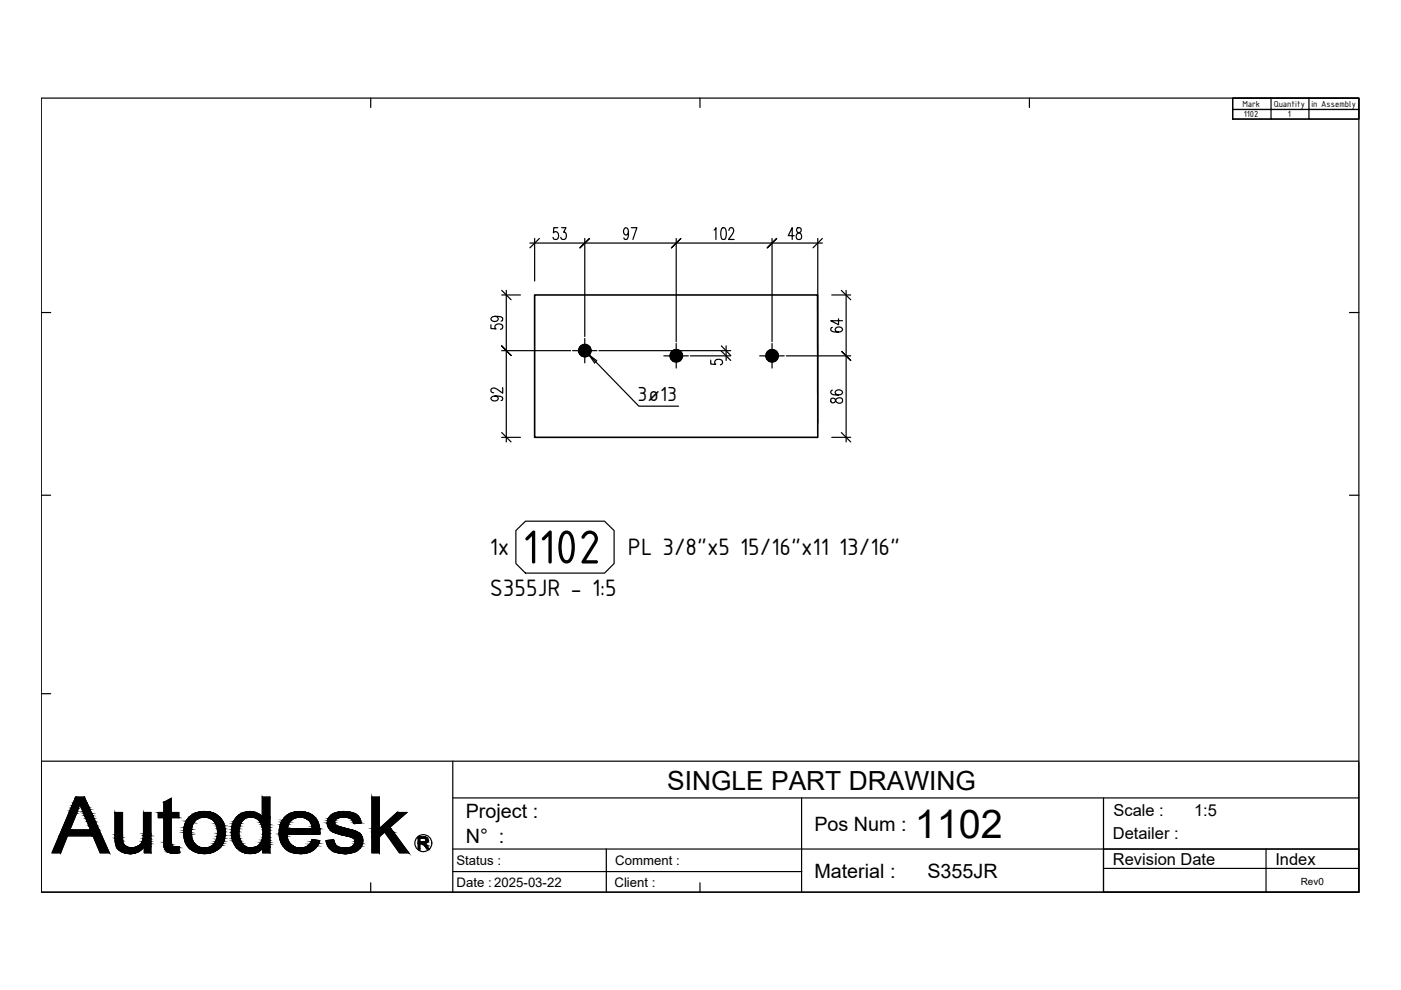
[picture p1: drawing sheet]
<svg xmlns="http://www.w3.org/2000/svg" width="297mm" height="210mm" viewBox="0 0 297 210" stroke-linecap="round" stroke-linejoin="round" font-family="sans-serif">
<defs><g id="words">
<text font-size="10.9" x="110.7" y="119.5">1102</text>
<text font-size="8.4" x="194" y="177.7">1102</text>
<text font-size="5.6" x="141.4" y="167.4">SINGLE PART DRAWING</text>
<g font-size="5.4">
<text x="103.8" y="117.7">1x</text>
<text x="133.1" y="117.7">PL 3/8&quot;x5 15/16&quot;x11 13/16&quot;</text>
<text x="103.8" y="126.4">S355JR - 1:5</text>
</g>
<text font-size="4.7" x="135.2" y="85.1">3ø13</text>
<g font-size="4.2">
<text x="98.7" y="173.5">Project :</text>
<text x="98.7" y="178.7">N° :</text>
<text x="172.7" y="176.2">Pos Num :</text>
<text x="172.7" y="186.2">Material :</text>
<text x="196.6" y="186.1">S355JR</text>
</g>
<g font-size="3.5">
<text x="236.1" y="173.1">Scale :</text>
<text x="253.2" y="172.9">1:5</text>
<text x="236" y="177.9">Detailer :</text>
<text x="236" y="183.3">Revision Date</text>
<text x="270.4" y="183.3">Index</text>
</g>
<g font-size="2.8">
<text x="96.8" y="183.4">Status :</text>
<text x="130.5" y="183.4">Comment :</text>
<text x="96.8" y="188.1">Date : 2025-03-22</text>
<text x="130.3" y="188.1">Client :</text>
</g>
<text font-size="2.1" x="275.8" y="187.6">Rev0</text>
<g font-size="2">
<text x="263.4" y="22.7">Mark</text>
<text x="270.1" y="22.7">Quantity</text>
<text x="278" y="22.7">in Assembly</text>
<text x="263.7" y="24.9">1102</text>
<text x="273" y="24.9">1</text>
</g>
</g></defs>
<!-- layer: 0 -->
<g fill="none" stroke="#000" stroke-width=".25">
<path d="M8.7 20.8h279.4v168.4h-279.4zM261.4 20.8h26.7v4.4h-26.7zM269.5 20.8h-8.1v2.4h8.1h-8.1v2h8.1M277.5 20.8h10.6v2.4h-10.6zM277.5 20.8h-8v2.4h8M277.5 23.2h10.6v2h-10.6zM277.5 23.2h-8v2h8M121.4 74.4h5.2M124 71.8v5.1M124.9 75.3l10.6 10.8h8.4M124.9 75.3l1.6 1.2-.4 .4zM140.7 75.5h5.3"/>
<path d="M143.4 72.8v5.2M161.1 75.5h5.2M163.7 72.8v5.2M109.4 112.5l2-2h16.8l2 2v7l-2 2h-16.8l-2-2z"/>
</g>
<!-- layer: FRAME -->
<path d="M78.6 20.8v2M148.4 20.8v2M218.3 20.8v2M8.7 66.3h2M286.1 66.3h2M8.7 105h2M286.1 105h2M8.7 147.1h2M78.6 187.2v2M148.4 187.2v2" fill="none" stroke="#000" stroke-width=".25"/>
<!-- layer: HEADER -->
<path d="M96 161.4v27.8M96 169.2h192.1M170 169.2v20M234 169.2v20h54.1M288.1 161.4h-279.4v27.8h279.4M288.1 161.7v27.5M96 180h192.1M96 184.8h74M128.6 180v9.2M234 184.1h54.1M268.4 180v9.2" fill="none" stroke="#000" stroke-width=".25"/>
<!-- layer: AUTODESK_LOGO -->
<g fill="#000" stroke="#000" stroke-width=".21">
<path d="M17.9 169l.1 .3h-.3zM24.8 179.8h.4zM34.8 179.7h.3zM34.7 170.1l1.6-.8v.8zM37.4 179.5h.5zM40.2 179.9h1.5zM43 172.1h.5zM44.1 173.2h2.5zM50.3 179.8h1.3zM54.3 179.5h.3zM60.4 179.8h3.3zM60.9 175.7h6.9v.2z"/>
<path d="M63.4 172.1h.3zM66.2 178l.6 .1zM65.5 173.2h1.1zM70.6 178h.1zM73.1 179.8h3.3zM75 174.5h1.6l-1.2 .1zM74.6 173.1h1.4zM89 178.6h1.6zM89.4 178.9h.7zM89.9 177.7h.7zM27.5 181h.2zM36.8 180.9h.4z"/>
<path d="M63.5 181h.5zM72.8 181h.8z"/>
<path d="M12.6 177.2l.3 3.6 1.4-3.6zM12.6 177.2l.3 3.6h-1.9z"/>
<path d="M13.1 176l6.6 1.2-4.9-1.2zM13.1 176l6.6 1.2h-7.1z"/>
<path d="M14.6 172.4l.2 3.6 1.4-3.6zM14.6 172.4l.2 3.6h-1.7z"/>
<path d="M14.8 172l1.4 .4 .2-.4zM14.8 172l1.4 .4h-1.6z"/>
<path d="M15 171.4l1.4 .6 .2-.6zM15 171.4l1.4 .6h-1.6z"/>
<path d="M15.3 170.8l1.3 .6 .1-.6zM15.3 170.8l1.3 .6h-1.6z"/>
<path d="M15.5 170.2l1.2 .6 .2-.6zM15.5 170.2l1.2 .6h-1.4z"/>
<path d="M15.9 169.3l1.1 .9 .7-.9zM15.9 169.3l1.1 .9h-1.5z"/>
<path d="M16 169l1.7 .3 .2-.3zM16 169l1.7 .3h-1.8z"/>
<path d="M17.7 169.3l.7 .9-.4-.9zM17.7 169.3l.7 .9h-1.4z"/>
<path d="M17 170.2l1.6 .3-.2-.3zM17 170.2l1.6 .3h-1.6z"/>
<path d="M17 170.5l1.9 .6-.3-.6zM17 170.5l1.9 .6h-1.7z"/>
<path d="M17.2 171.1l1.9 .5-.2-.5zM17.2 171.1l1.9 .5h-1.7z"/>
<path d="M17.4 171.6l1.7 .2v-.2zM17.4 171.6l1.7 .2h-1.6z"/>
<path d="M17.5 171.8l1.7 .3-.1-.3zM17.5 171.8l1.7 .3h-1.6z"/>
<path d="M17.6 172.1l1.9 .3-.3-.3zM17.6 172.1l1.9 .3h-1.8z"/>
<path d="M17.7 172.4l2 .5-.2-.5zM17.7 172.4l2 .5h-1.8z"/>
<path d="M17.9 172.9l2 .6-.2-.6zM17.9 172.9l2 .6h-1.7z"/>
<path d="M18.2 173.5l2.1 .7-.4-.7zM18.2 173.5l2.1 .7h-1.8z"/>
<path d="M18.5 174.2l2.1 .9-.3-.9zM18.5 174.2l2.1 .9h-1.8z"/>
<path d="M18.8 175.1l2.2 .9-.4-.9zM18.8 175.1l2.2 .9h-1.8z"/>
<path d="M14.8 176l6.8 1.2-.6-1.2zM14.8 176l6.8 1.2h-1.9z"/>
<path d="M19.7 177.2l3.5 3.6-1.6-3.6zM19.7 177.2l3.5 3.6h-2z"/>
<path d="M24.4 177.7h1.6zM24.4 177.7h1.6z"/>
<path d="M24.4 172.3l1.6 4.7v-4.7zM24.4 172.3l1.6 4.7h-1.6z"/>
<path d="M24.4 177l1.6 .6v-.6zM24.4 177l1.6 .6h-1.6z"/>
<path d="M24.4 177.6l1.6 .1v-.1zM24.4 177.6l1.6 .1h-1.6z"/>
<path d="M24.4 177.7l1.6 .6v-.6zM24.4 177.7l1.6 .6h-1.6z"/>
<path d="M24.4 178.3l1.6 .1zM24.4 178.3l1.6 .1z"/>
<path d="M24.4 178.4l1.7 .2-.1-.2zM24.4 178.4l1.7 .2h-1.6z"/>
<path d="M24.5 178.6l1.7 .4-.1-.4zM24.5 178.6l1.7 .4h-1.7z"/>
<path d="M24.5 179l1.9 .1-.2-.1zM24.5 179l1.9 .1h-1.9z"/>
<path d="M24.5 179.1l2.2 .3-.3-.3zM24.5 179.1l2.2 .3h-2.1z"/>
<path d="M24.6 179.4h2.1zM24.6 179.4h2.1z"/>
<path d="M24.7 179.4l2.5 .3-.5-.3zM24.7 179.4l2.5 .3h-2.4z"/>
<path d="M24.8 179.7h3zM24.8 179.7h3z"/>
<path d="M24.8 179.7l3.1 .1zM24.8 179.7l3.1 .1z"/>
<path d="M24.8 179.8h3.1zM24.8 179.8h.4z"/>
<path d="M29.1 179.5h.6zM29 179.5h.7z"/>
<path d="M29 179.5h.8zM29 179.5h.8z"/>
<path d="M29 179.5h1.4zM28.9 179.5h1.5z"/>
<path d="M25.2 179.8h5.1zM24.8 179.8h5.5z"/>
<path d="M24.8 179.8l5.3 .2 .2-.2zM24.8 179.8l5.3 .2h-5.1z"/>
<path d="M27.9 179.8h2.4zM25.2 179.8h5.1z"/>
<path d="M28 179.7h2.4zM27.9 179.8h2.4z"/>
<path d="M28.5 179.7h1.9zM28 179.7h2.4z"/>
<path d="M28.9 179.5l1.5 .2 .2-.2zM28.5 179.7l.4-.2 1.5 .2z"/>
<path d="M28.9 179.5h1.7zM28.9 179.5h1.7z"/>
<path d="M30.4 172.3l1.6 4.5v-4.5zM30.4 172.3l1.6 4.5h-1.6z"/>
<path d="M30.4 176.8l1.6 .4v-.4zM30.4 176.8l1.6 .4h-1.6z"/>
<path d="M30.4 177.2l1.6 .7v-.7zM30.4 177.2l1.6 .7h-1.7z"/>
<path d="M30.3 177.9l1.7 .5v-.5zM30.3 177.9l1.7 .5h-1.8z"/>
<path d="M30.2 178.4l1.8 .5v-.5zM30.2 178.4l1.8 .5h-2.1z"/>
<path d="M29.9 178.9l2.1 .3v-.3zM29.9 178.9l2.1 .3h-2.4z"/>
<path d="M29.6 179.2l2.4 .3v-.3zM29.1 179.5l.5-.3 2.4 .3z"/>
<path d="M29.1 179.5h2.9zM29.1 179.5h2.9z"/>
<path d="M29.7 179.5h2.3zM29.7 179.5h2.3z"/>
<path d="M29.8 179.5h2.2zM29.8 179.5h2.2z"/>
<path d="M30.4 179.5h1.6zM30.4 179.5h1.6z"/>
<path d="M30.6 179.5l1.4 1.3v-1.3zM30.6 179.5l1.4 1.3h-1.4z"/>
<path d="M34.7 170.1l1.6 2.2v-2.2zM34.7 170.1l1.6 2.2h-1.6z"/>
<path d="M34.7 173.4l1.6 4.9v-4.9zM34.7 173.4l1.6 4.9h-1.6z"/>
<path d="M34.7 178.3l1.6 .1zM34.7 178.3l1.6 .1z"/>
<path d="M34.7 178.4l1.7 .2-.1-.2zM34.7 178.4l1.7 .2h-1.7z"/>
<path d="M34.7 178.6l1.7 .4v-.4zM34.7 178.6l1.7 .4h-1.7z"/>
<path d="M34.7 179l1.7 .3v-.3zM34.7 179l1.7 .3h-1.6z"/>
<path d="M34.8 179.3h1.7zM34.8 179.3h1.7z"/>
<path d="M34.8 179.3l2.1 .2-.4-.2zM34.8 179.3l2.1 .2h-2.1z"/>
<path d="M34.8 179.5h2.2zM34.8 179.5h2.2z"/>
<path d="M34.8 179.5h2.4zM34.8 179.5h2.4z"/>
<path d="M34.8 179.5l.3 .2 2.1-.2zM34.8 179.5l.3 .2h-.3z"/>
<path d="M33.6 172.3l4.3 1.1v-1.1zM33.6 172.3l4.3 1.1h-4.3z"/>
<path d="M37.4 179.5h.5zM37.2 179.5h.7z"/>
<path d="M37.2 179.5l.8 .2-.1-.2zM35.1 179.7l2.1-.2 .8 .2z"/>
<path d="M35.1 179.7h2.9zM34.8 179.7h3.2z"/>
<path d="M34.8 179.7l3.2 .4v-.4zM34.8 179.7l3.2 .4h-3z"/>
<path d="M39 176.2l1.6 .3v-.3zM39 176.2l1.6 .3h-1.7z"/>
<path d="M38.9 176.5l1.7 .4v-.4zM38.9 176.5l1.7 .4h-1.7z"/>
<path d="M38.9 176.9l1.7 .3v-.3zM38.9 176.9l1.7 .3h-1.6z"/>
<path d="M39 175.9l1.6 .3v-.3zM39 175.9l1.6 .3h-1.6z"/>
<path d="M39 177.2l1.7 .3-.1-.3zM39 177.2l1.7 .3h-1.7z"/>
<path d="M39 175.5l1.6 .4 .1-.4zM39 175.5l1.6 .4h-1.6z"/>
<path d="M39 177.5l1.7 .3v-.3zM39 177.5l1.7 .3h-1.6z"/>
<path d="M39.1 177.8l1.7 .3-.1-.3zM39.1 177.8l1.7 .3h-1.7z"/>
<path d="M39.1 175.2l1.6 .3 .1-.3zM39.1 175.2l1.6 .3h-1.7z"/>
<path d="M39.1 174.9l1.7 .3v-.3zM39.1 174.9l1.7 .3h-1.7z"/>
<path d="M39.1 178.1l1.8 .2-.1-.2zM39.1 178.1l1.8 .2h-1.7z"/>
<path d="M39.2 178.3l1.9 .4-.2-.4zM39.2 178.3l1.9 .4h-1.8z"/>
<path d="M39.2 174.6l1.6 .3 .2-.3zM39.2 174.6l1.6 .3h-1.7z"/>
<path d="M39.3 174.5l1.7 .1v-.1zM39.3 174.5l1.7 .1h-1.8z"/>
<path d="M39.3 178.7l1.9 .1-.1-.1zM39.3 178.7l1.9 .1h-1.8z"/>
<path d="M39.4 178.8l2 .2-.2-.2zM39.4 178.8l2 .2h-1.9z"/>
<path d="M39.4 174.1l1.6 .4 .3-.4zM39.4 174.1l1.6 .4h-1.7z"/>
<path d="M39.5 174h1.8zM39.5 174l1.8 .1z"/>
<path d="M39.5 179l2.1 .2-.2-.2zM39.5 179l2.1 .2h-2z"/>
<path d="M39.6 179.2l2.3 .2-.3-.2zM39.6 179.2l2.3 .2h-2.2z"/>
<path d="M39.7 173.8l1.6 .2 .3-.2zM39.7 173.8l1.6 .2h-1.8z"/>
<path d="M39.7 173.7h2.1zM39.7 173.8h1.9z"/>
<path d="M39.7 179.4l2.5 .1-.3-.1zM39.7 179.4l2.5 .1h-2.3z"/>
<path d="M39.9 173.5l1.9 .2 .3-.2zM39.9 173.5l1.9 .2h-2.1z"/>
<path d="M39.9 179.5l2.5 .1zM39.9 179.5l2.5 .1z"/>
<path d="M39.9 179.6l3.1 .2-.6-.2zM39.9 179.6l3.1 .2h-2.9z"/>
<path d="M40 173.3l2.1 .2 .6-.2zM40 173.3l2.1 .2h-2.2z"/>
<path d="M40.1 173.3h2.7zM40.1 173.3h2.6z"/>
<path d="M40.1 179.8h3.1zM40.1 179.8h3.2z"/>
<path d="M40.1 179.8h3.1zM40.1 179.8l1.6 .1z"/>
<path d="M40.1 179.8h3.1zM40.1 179.8h3.1z"/>
<path d="M40.1 173.2h3.2zM40.1 173.2h3.2z"/>
<path d="M40.1 173.2h3.2zM40.1 173.2l2.7 .1z"/>
<path d="M40.1 173.2h3.2zM40.1 173.2h4z"/>
<path d="M40.1 179.8h3.2zM40.1 179.8h3.2z"/>
<path d="M43 172.1h1zM42.8 172.1h1.2z"/>
<path d="M42.8 172.1h1.5zM42.4 172.1h1.9z"/>
<path d="M42.4 172.1l2.2 .1zM42.1 172.2h2.5z"/>
<path d="M42.1 172.2l2.8 .1zM41.8 172.3h3.1z"/>
<path d="M41.8 172.3l3.4 .1-.3-.1zM41.5 172.4l.3-.1 3.4 .1z"/>
<path d="M41.5 172.4l4 .1zM41.2 172.5h4.3z"/>
<path d="M41.2 172.5l4.5 .1-.2-.1zM41 172.6l.2-.1 4.5 .1z"/>
<path d="M41 172.6l5 .2-.3-.2zM40.7 172.8l.3-.2 5 .2z"/>
<path d="M40.7 172.8l5.6 .2-.3-.2zM40.5 173l.2-.2 5.6 .2z"/>
<path d="M40.5 173l6 .2-.2-.2zM40.2 173.2l.3-.2 6 .2z"/>
<path d="M40.3 180h6.1zM40.3 180l6 .1z"/>
<path d="M40.2 179.9h6.2zM40.2 179.9l6.2 .1z"/>
<path d="M40.2 173.2h6.3zM40.2 173.2h6.3z"/>
<path d="M41.7 179.9h4.8zM40.2 179.9h6.2z"/>
<path d="M40.2 173.2h6.3zM40.2 173.2h3.9z"/>
<path d="M44.1 173.2h2.5zM43.3 173.2h3.3z"/>
<path d="M43.3 173.2h3.3zM43.3 173.2h3.3z"/>
<path d="M43.5 173.2l3.1 .1zM43.5 173.2l3.1 .1z"/>
<path d="M43.4 179.8h3.2zM43.3 179.8h3.3z"/>
<path d="M43.3 179.8h3.3zM43.2 179.8h3.4z"/>
<path d="M43.2 179.8h3.4zM41.7 179.9h4.8z"/>
<path d="M43.7 173.3l3 .1-.1-.1zM43.7 173.3l3 .1z"/>
<path d="M44 179.8h2.6zM43.4 179.8h3.2z"/>
<path d="M44.2 179.7h2.5zM44 179.8h2.6z"/>
<path d="M44.3 173.4l2.6 .2-.2-.2zM44.3 173.4l2.6 .2h-2.3z"/>
<path d="M44.6 179.5l2.1 .2 .1-.2zM44.2 179.7l.4-.2 2.1 .2z"/>
<path d="M44.6 173.6l2.3 .1zM44.6 173.6l2.3 .1z"/>
<path d="M44.9 173.7l2.3 .3-.3-.3zM44.9 173.7l2.3 .3h-1.9z"/>
<path d="M45 179.3l1.8 .2 .2-.2zM44.6 179.5l.4-.2 1.8 .2z"/>
<path d="M45.1 179.3h2zM45 179.3h2z"/>
<path d="M45.3 174h1.9zM45.3 174h1.9z"/>
<path d="M45.3 174l2 .2-.1-.2zM45.3 174l2 .2h-1.8z"/>
<path d="M45.5 174.2l1.9 .3-.1-.3zM45.5 174.2l1.9 .3h-1.7z"/>
<path d="M45.5 178.8l1.8 .1zM45.4 178.9h1.9z"/>
<path d="M45.4 178.9l1.7 .4 .2-.4zM45.4 178.9l1.7 .4h-2z"/>
<path d="M45.7 174.5l1.8 .2-.1-.2zM45.7 174.5l1.8 .2h-1.8z"/>
<path d="M45.7 178.4l1.6 .4 .1-.4zM45.7 178.4l1.6 .4h-1.8z"/>
<path d="M45.7 174.7l1.9 .4-.1-.4zM45.7 174.7l1.9 .4h-1.7z"/>
<path d="M45.7 178.3l1.7 .1 .1-.1zM45.7 178.3l1.7 .1h-1.7z"/>
<path d="M45.9 177.9l1.6 .4 .1-.4zM45.9 177.9l1.6 .4h-1.8z"/>
<path d="M45.9 175.1l1.7 .1v-.1zM45.9 175.1l1.7 .1h-1.6z"/>
<path d="M46 175.2l1.7 .5-.1-.5zM46 175.2l1.7 .5h-1.7z"/>
<path d="M46 177.8l1.6 .1v-.1zM46 177.8l1.6 .1h-1.7z"/>
<path d="M46 175.7l1.7 .1zM46 175.7l1.7 .1z"/>
<path d="M46 177.3l1.6 .5 .1-.5zM46 177.3l1.6 .5h-1.6z"/>
<path d="M46.1 175.8l1.6 .5v-.5zM46.1 175.8l1.6 .5h-1.6z"/>
<path d="M46.1 176.3l1.6 .1zM46.1 176.3l1.6 .1z"/>
<path d="M46.1 176.4l1.6 .1zM46.1 176.4l1.6 .1z"/>
<path d="M46.1 176.5l1.6 .2v-.2zM46.1 176.5l1.6 .2h-1.6z"/>
<path d="M46.1 176.7l1.6 .4v-.4zM46.1 176.7l1.6 .4h-1.6z"/>
<path d="M46.1 177.1l1.6 .2v-.2zM46.1 177.1l1.6 .2h-1.7z"/>
<path d="M49.1 177.2h1.6zM49.1 177.2h1.6z"/>
<path d="M49.2 177.8h1.6zM49.2 177.8h1.6z"/>
<path d="M49.1 176.3l1.6 .2v-.2zM49.1 176.3l1.6 .2h-1.6z"/>
<path d="M49.1 176.5l1.6 .7v-.7zM49.1 176.5l1.6 .7h-1.6z"/>
<path d="M49.1 175.9l1.6 .4v-.4zM49.1 175.9l1.6 .4h-1.6z"/>
<path d="M49.1 177.2l1.7 .6-.1-.6zM49.1 177.2l1.7 .6h-1.6z"/>
<path d="M49.1 175.7l1.6 .2v-.2zM49.1 175.7l1.6 .2h-1.6z"/>
<path d="M49.2 175.3l1.5 .4 .1-.4zM49.2 175.3l1.5 .4h-1.6z"/>
<path d="M49.2 177.8l1.8 .5-.2-.5zM49.2 177.8l1.8 .5h-1.7z"/>
<path d="M49.2 175.1l1.6 .2 .1-.2zM49.2 175.1l1.6 .2h-1.6z"/>
<path d="M49.3 174.7l1.6 .4 .1-.4zM49.3 174.7l1.6 .4h-1.7z"/>
<path d="M49.3 178.3h1.7zM49.3 178.3h1.7z"/>
<path d="M49.3 174.6h1.7zM49.3 174.6l1.7 .1z"/>
<path d="M49.3 178.3l2 .5-.3-.5zM49.3 178.3l2 .5h-1.7z"/>
<path d="M49.6 174.1l1.7 .1zM49.6 174.1l1.7 .1z"/>
<path d="M49.5 174.2l1.5 .4 .3-.4zM49.5 174.2l1.5 .4h-1.7z"/>
<path d="M49.6 178.8l1.7 .1zM49.6 178.8l1.7 .1z"/>
<path d="M49.6 178.9l2.2 .4-.5-.4zM49.6 178.9l2.2 .4h-2z"/>
<path d="M49.7 173.9l1.6 .2 .2-.2zM49.7 173.9l1.6 .2h-1.7z"/>
<path d="M49.8 173.7l1.7 .2 .3-.2zM49.8 173.7l1.7 .2h-1.8z"/>
<path d="M49.8 179.3h2zM49.8 179.3h2z"/>
<path d="M49.9 179.3l2.1 .1-.2-.1zM49.9 179.3l2.1 .1h-2.1z"/>
<path d="M49.9 173.5l1.9 .2 .2-.2zM49.9 173.5l1.9 .2h-2z"/>
<path d="M49.9 179.4l2.7 .3-.6-.3zM49.9 179.4l2.7 .3h-2.4z"/>
<path d="M50.1 173.3l1.9 .2 .5-.2zM50.1 173.3l1.9 .2h-2.1z"/>
<path d="M50.2 179.7l2.7 .1zM50.2 179.7l2.7 .1z"/>
<path d="M50.2 179.8h3zM50.2 179.8h3z"/>
<path d="M50.1 173.3h2.8zM50.1 173.3h2.4z"/>
<path d="M52.9 172.1h.8zM52.4 172.1h1.3z"/>
<path d="M50.2 173.2h2.8zM50.2 173.2h3z"/>
<path d="M50.2 173.2h2.8zM50.1 173.3h2.8z"/>
<path d="M50.2 173.2h3zM50.2 173.2h5.4z"/>
<path d="M50.3 179.8h2.9zM50.3 179.8h1.3z"/>
<path d="M52.4 172.1h1.3zM52.2 172.1h1.5z"/>
<path d="M52.2 172.1l2.1 .2zM51.7 172.3l.5-.2 2.1 .2z"/>
<path d="M51.7 172.3h2.6zM51.6 172.3h2.7z"/>
<path d="M51.6 172.3l3.2 .2-.5-.2zM51.1 172.5l.5-.2 3.2 .2zM51.1 172.5h3.7zM51.1 172.5h3.7z"/>
<path d="M54.3 179.5h.3zM54.3 179.5h.3z"/>
<path d="M54.3 179.5h.4zM54.3 179.5h.4z"/>
<path d="M54.3 179.5h.5zM54.3 179.5h.5z"/>
<path d="M51.1 172.5l4.1 .4-.4-.4zM50.6 172.9l.5-.4 4.1 .4z"/>
<path d="M54.3 179.5l.6 .1zM54.3 179.5l.6 .1z"/>
<path d="M54.3 179.6h.8zM54.1 179.6h1z"/>
<path d="M54.1 179.6h1.2zM54.1 179.6h1.2z"/>
<path d="M50.6 172.9h4.7zM50.5 172.9h4.8z"/>
<path d="M50.5 172.9l5.1 .3-.3-.3zM50.5 172.9l5.1 .3h-5.4z"/>
<path d="M54.1 179.6l1.3 .1zM54.1 179.6l1.3 .1z"/>
<path d="M54 179.7h1.5zM54 179.7h1.5z"/>
<path d="M54 179.7h1.6zM54 179.7h1.6z"/>
<path d="M50.3 179.9l5 .3 .2-.3zM50.3 179.9l5 .3h-4.6z"/>
<path d="M54 179.7h1.7zM54 179.7h1.7z"/>
<path d="M51.6 179.8h4zM50.3 179.9h5.2z"/>
<path d="M53.2 179.8h2.4zM51.6 179.8h4z"/>
<path d="M53.9 179.7h1.8zM53.2 179.8h2.4z"/>
<path d="M53.9 179.7h1.8zM53.9 179.7h1.8z"/>
<path d="M55.6 169l1.6 4.2v-4.2zM55.6 169l1.6 4.2h-1.6z"/>
<path d="M55.6 173.2h1.6zM53.2 173.2h4z"/>
<path d="M53.2 173.2l4 .1zM53.2 173.2l4 .1z"/>
<path d="M53.6 173.3l3.6 .1v-.1zM53.6 173.3l3.6 .1h-3z"/>
<path d="M54.2 173.4l3 .4v-.4zM54.2 173.4l3 .4h-2.5z"/>
<path d="M54.7 173.8l2.5 .4v-.4zM54.7 173.8l2.5 .4h-2.1z"/>
<path d="M55.1 174.2l2.1 .2v-.2zM55.1 174.2l2.1 .2h-2z"/>
<path d="M55.2 174.4l2 .5v-.5zM55.2 174.4l2 .5h-1.8z"/>
<path d="M55.4 174.9l1.8 .5v-.5zM55.4 174.9l1.8 .5h-1.6z"/>
<path d="M55.6 175.4l1.6 .6v-.6zM55.6 175.4l1.6 .6h-1.5z"/>
<path d="M55.7 176l1.5 .7v-.7zM55.7 176l1.5 .7h-1.5z"/>
<path d="M55.7 176.7l1.5 .2v-.2zM55.7 176.7l1.5 .2h-1.5z"/>
<path d="M55.7 176.9l1.5 .7v-.7zM55.7 176.9l1.5 .7h-1.5z"/>
<path d="M55.7 177.6l1.5 .6v-.6zM55.7 177.6l1.5 .6h-1.7z"/>
<path d="M55.5 178.2l1.7 .4v-.4zM55.5 178.2l1.7 .4h-1.9z"/>
<path d="M55.3 178.6l1.9 .4v-.4zM55.3 178.6l1.9 .4h-2.2z"/>
<path d="M55 179l2.2 .1zM55 179l2.2 .1h-2.3z"/>
<path d="M54.9 179.1l2.3 .4v-.4zM54.4 179.5l.5-.4 2.3 .4z"/>
<path d="M54.4 179.5h2.8zM54.4 179.5h2.8z"/>
<path d="M54.6 179.5h2.6zM54.6 179.5h2.6z"/>
<path d="M54.6 179.5h2.6zM54.6 179.5h2.6z"/>
<path d="M54.7 179.5h2.5zM54.7 179.5h2.5z"/>
<path d="M54.8 179.5l2.4 .1zM54.8 179.5l2.4 .1z"/>
<path d="M54.9 179.6h2.3zM54.9 179.6h2.3z"/>
<path d="M55.1 179.6h2.1zM55.1 179.6h2.1z"/>
<path d="M55.3 179.6l1.9 .1zM55.3 179.6l1.9 .1z"/>
<path d="M55.4 179.7h1.8zM55.4 179.7h1.8z"/>
<path d="M55.5 179.7h1.7zM55.5 179.7h1.7z"/>
<path d="M55.6 179.7h1.6zM55.6 179.7h1.6z"/>
<path d="M55.7 179.7l1.5 1.1v-1.1zM55.7 179.7l1.5 1.1h-1.5z"/>
<path d="M60.4 173.3h2.5zM60.4 173.3h2.5z"/>
<path d="M59.2 176.9l1.7 .4-.1-.4zM59.2 176.9l1.7 .4h-1.7z"/>
<path d="M59.2 177.3l1.7 .3v-.3zM59.2 177.3l1.7 .3h-1.6z"/>
<path d="M60.9 175.7l6.9 .2zM66.1 175.9h1.7z"/>
<path d="M59.3 175.7l6.8 .2zM59.3 175.7l6.8 .2h-6.8z"/>
<path d="M59.3 177.6l1.7 .3-.1-.3zM59.3 177.6l1.7 .3h-1.7z"/>
<path d="M59.3 175.4l1.6 .3v-.3zM59.3 175.4l1.6 .3h-1.6z"/>
<path d="M59.3 175.4h1.7zM59.3 175.4h1.6z"/>
<path d="M59.3 177.9l1.8 .2-.1-.2zM59.3 177.9l1.8 .2h-1.7z"/>
<path d="M59.4 178.1l1.8 .3-.1-.3zM59.4 178.1l1.8 .3h-1.7z"/>
<path d="M59.4 174.9l1.6 .5 .1-.5zM59.4 174.9l1.6 .5h-1.7z"/>
<path d="M59.5 174.8l1.6 .1 .1-.1zM59.5 174.8l1.6 .1h-1.7z"/>
<path d="M59.5 178.4l1.8 .2-.1-.2zM59.5 178.4l1.8 .2h-1.8z"/>
<path d="M59.5 178.6l2.1 .4-.3-.4zM59.5 178.6l2.1 .4h-1.9z"/>
<path d="M59.6 174.3l1.6 .5 .2-.5zM59.6 174.3l1.6 .5h-1.7z"/>
<path d="M59.7 174.3h1.8zM59.7 174.3h1.7z"/>
<path d="M59.7 179h2zM59.7 179h2z"/>
<path d="M59.8 179h1.9zM59.8 179h1.9z"/>
<path d="M59.8 179l2.4 .4-.5-.4zM59.8 179l2.4 .4h-2.2z"/>
<path d="M59.9 173.9l1.6 .4 .3-.4zM59.9 173.9l1.6 .4h-1.8z"/>
<path d="M59.9 173.8h2zM59.9 173.8l1.9 .1z"/>
<path d="M60 173.8h1.9zM60 173.8h1.9z"/>
<path d="M60 179.4h2.2zM60 179.4h2.2z"/>
<path d="M60.1 179.4l2.6 .3-.5-.3zM60.1 179.4l2.6 .3h-2.4z"/>
<path d="M60.2 173.5l1.7 .3 .5-.3zM60.2 173.5l1.7 .3h-1.9z"/>
<path d="M60.3 179.7l3.1 .1zM60.3 179.7l3.1 .1h-3z"/>
<path d="M60.3 173.4l2.1 .1 .4-.1zM60.3 173.4l2.1 .1h-2.2z"/>
<path d="M60.4 173.3h2.5zM60.4 173.3l2.4 .1z"/>
<path d="M60.4 173.2h3.1zM60.4 173.2h3.2z"/>
<path d="M60.4 173.2h3.1zM60.4 173.2l2.5 .1h-2.5z"/>
<path d="M60.4 179.8h3.1zM60.4 179.8h3.1z"/>
<path d="M60.4 179.8h3.3zM60.4 179.8h3.3z"/>
<path d="M60.4 173.2h3.2zM60.4 173.2h3.6z"/>
<path d="M63.4 172.1h.6zM63 172.1h1z"/>
<path d="M63 172.1h1.2zM62.9 172.1h1.3z"/>
<path d="M62.9 172.1l1.8 .1zM62.4 172.2h2.3z"/>
<path d="M62.4 172.2h2.4zM62.3 172.2h2.5z"/>
<path d="M62.3 172.2l3 .2-.5-.2zM61.8 172.4l.5-.2 3 .2z"/>
<path d="M60.5 173.2h4.5zM60.5 173.2h3.5z"/>
<path d="M61.8 172.4h3.7zM61.6 172.4h3.9z"/>
<path d="M61.6 172.4l4 .1zM61.5 172.5h4.1z"/>
<path d="M60.5 173.2h5zM60.5 173.2h4.5z"/>
<path d="M61.5 172.5l4.3 .1-.2-.1zM61.2 172.6l.3-.1 4.3 .1z"/>
<path d="M61.2 172.6l4.9 .1-.3-.1zM61 172.7l.2-.1 4.9 .1z"/>
<path d="M61 172.7l5.3 .2-.2-.2zM60.8 172.9l.2-.2 5.3 .2z"/>
<path d="M59.3 175.9h8.5zM59.2 175.9h8.6z"/>
<path d="M60.8 172.9l5.8 .2-.3-.2zM60.8 172.9l5.8 .2h-6z"/>
<path d="M60.6 173.1h6zM60.6 173.1l4.9 .1z"/>
<path d="M65.5 173.2h1.1zM65 173.2h1.6z"/>
<path d="M65 173.2h1.7zM64 173.2h2.7z"/>
<path d="M64 173.2h2.7zM63.6 173.2h3.1z"/>
<path d="M63.6 173.2h3.1zM63.6 173.2h3.1z"/>
<path d="M63.7 173.2l3 .1zM63.7 173.2l3 .1z"/>
<path d="M64.2 173.3l2.7 .2-.2-.2zM64.2 173.3l2.7 .2h-2.1z"/>
<path d="M66.2 178.1l1.6 .1zM66.2 178.1l1.6 .1h-1.7z"/>
<path d="M64.8 173.5l2.2 .1zM64.8 173.5l2.2 .1z"/>
<path d="M63.9 179.8h3zM63.7 179.8h3.2z"/>
<path d="M63.7 179.8h3.2zM63.7 179.8h3.2z"/>
<path d="M63.7 179.8h3.2zM60.4 179.8h6.5z"/>
<path d="M60.4 179.8l6.1 .3 .4-.3zM60.4 179.8l6.1 .3h-5.8z"/>
<path d="M64.3 179.7h2.7zM63.9 179.8h3z"/>
<path d="M64.9 173.6l2.3 .2-.2-.2zM64.9 173.6l2.3 .2h-1.9z"/>
<path d="M64.9 179.5l2.1 .2 .1-.2zM64.3 179.7l.6-.2 2.1 .2z"/>
<path d="M65.3 173.8l1.9 .1zM65.3 173.8l1.9 .1z"/>
<path d="M65.4 173.9l1.9 .1-.1-.1zM65.4 173.9l1.9 .1h-1.7z"/>
<path d="M65.2 179.4l1.9 .1 .2-.1zM64.9 179.5l.3-.1 1.9 .1z"/>
<path d="M65.6 174l1.8 .3-.1-.3zM65.6 174l1.8 .3h-1.6z"/>
<path d="M65.3 179.3h2zM65.3 179.3l2 .1z"/>
<path d="M65.8 174.3l1.7 .2-.1-.2zM65.8 174.3l1.7 .2h-1.6z"/>
<path d="M65.6 179l1.7 .3 .2-.3zM65.3 179.3l.3-.3 1.7 .3z"/>
<path d="M65.9 174.5l1.7 .3-.1-.3zM65.9 174.5l1.7 .3h-1.6z"/>
<path d="M66 174.8l1.7 .3-.1-.3zM66 174.8l1.7 .3h-1.6z"/>
<path d="M65.7 178.8l1.8 .2 .1-.2zM65.7 178.8l1.8 .2h-1.9z"/>
<path d="M66.1 175.1l1.6 .2v-.2zM66.1 175.1l1.6 .2h-1.5z"/>
<path d="M66.2 175.3l1.6 .4-.1-.4zM66.2 175.3l1.6 .4h-1.6z"/>
<path d="M66 178.5l1.6 .3 .1-.3zM66 178.5l1.6 .3h-1.9z"/>
<path d="M59.2 175.9l8.6 .1zM59.2 175.9l8.6 .1z"/>
<path d="M59.2 176l8.6 .6v-.6zM59.2 176l8.6 .6h-8.6z"/>
<path d="M66.1 178.2l1.6 .3 .1-.3zM66.1 178.2l1.6 .3h-1.7z"/>
<path d="M59.2 176.6h8.6zM59.2 176.6h8.6z"/>
<path d="M59.2 176.6l8.6 .3v-.3zM59.2 176.6l8.6 .3h-8.6z"/>
<path d="M70.6 178l.2 .2zM69.1 178.2l1.5-.2 .2 .2z"/>
<path d="M69.1 178.2l1.7 .2v-.2zM69.1 178.2l1.7 .2h-1.6z"/>
<path d="M69.2 178.4l1.7 .2-.1-.2zM69.2 178.4l1.7 .2h-1.7z"/>
<path d="M69.2 178.6l1.9 .4-.2-.4zM69.2 178.6l1.9 .4h-1.8z"/>
<path d="M69.4 174.3l1.6 .2-.1-.2zM69.4 174.3l1.6 .2h-1.6z"/>
<path d="M69.4 174.5l1.7 .4-.1-.4zM69.4 174.5l1.7 .4h-1.7z"/>
<path d="M69.5 173.9l1.5 .1zM69.5 173.9l1.5 .1z"/>
<path d="M69.5 174l1.4 .3 .1-.3zM69.5 174l1.4 .3h-1.5z"/>
<path d="M69.4 174.9l1.9 .1-.2-.1zM69.4 174.9l1.9 .1h-1.8z"/>
<path d="M69.3 179l1.8 .1v-.1zM69.3 179l1.8 .1h-1.7z"/>
<path d="M69.4 179.1l2 .3-.3-.3zM69.4 179.1l2 .3h-1.9z"/>
<path d="M69.5 175l1.9 .1zM69.5 175l1.9 .1z"/>
<path d="M69.5 175.1l2.3 .1-.4-.1zM69.5 175.1l2.3 .1h-2.3z"/>
<path d="M69.5 179.4l2.2 .1-.3-.1zM69.5 179.4l2.2 .1h-2.1z"/>
<path d="M69.6 173.5l1.4 .4 .5-.4zM69.6 173.5l1.4 .4h-1.5z"/>
<path d="M69.7 173.5h2zM69.7 173.5h1.8z"/>
<path d="M69.6 179.5l2.3 .1-.2-.1zM69.6 179.5l2.3 .1h-2.2z"/>
<path d="M69.7 173.4h2zM69.7 173.4l2 .1z"/>
<path d="M69.5 175.2l2.9 .2-.6-.2zM69.5 175.2l2.9 .2h-2.8z"/>
<path d="M69.7 179.6l2.8 .2zM69.7 179.6l2.8 .2h-2.7z"/>
<path d="M69.8 173.3l1.9 .1 .5-.1zM69.8 173.3l1.9 .1h-2z"/>
<path d="M69.6 175.4l3.2 .1-.4-.1zM69.6 175.4l3.2 .1h-3.1z"/>
<path d="M69.8 179.8h3.3zM69.8 179.8h3.3z"/>
<path d="M72.7 172.1h.9zM72.3 172.1h1.3z"/>
<path d="M69.8 173.2h3zM69.8 173.2h3.2z"/>
<path d="M69.8 173.2h3zM69.8 173.2l2.4 .1z"/>
<path d="M69.7 175.5l3.4 .1zM69.7 175.5l3.4 .1z"/>
<path d="M69.7 175.6l4.2 .2-.8-.2zM69.7 175.6l4.2 .2h-4z"/>
<path d="M73.1 179.8h3.3zM73.8 179.8h2.6z"/>
<path d="M69.8 179.8h6.5zM69.8 179.8h6.5z"/>
<path d="M72.3 172.1h1.5zM72 172.1h1.8z"/>
<path d="M72 172.1l2.2 .1zM71.7 172.2h2.5z"/>
<path d="M69.9 175.8l4.7 .2-.7-.2zM69.9 175.8l4.7 .2h-4.6z"/>
<path d="M71.7 172.2l2.8 .1zM71.4 172.3h3.1z"/>
<path d="M71.4 172.3l3.4 .1zM71.1 172.4h3.7z"/>
<path d="M69.9 173.1l3.1 .1 1.6-.1zM69.9 173.1l3.1 .1h-3.2z"/>
<path d="M70 176h4.7zM70 176h4.7z"/>
<path d="M70 176l5.1 .1-.4-.1zM70 176l5.1 .1h-4.9z"/>
<path d="M71.1 172.4l4 .1-.3-.1zM70.8 172.5l.3-.1 4 .1z"/>
<path d="M75 174.5v.1h.4zM75 174.6h.4z"/>
<path d="M70.8 172.5l4.5 .1zM70.6 172.6h4.7z"/>
<path d="M70.2 176.1l5 .1zM70.2 176.1l5 .1z"/>
<path d="M70.2 176.2h5.2zM70.2 176.2h5.2z"/>
<path d="M70.6 172.6h4.9zM70.5 172.6h5z"/>
<path d="M70.3 176.2l5.5 .2-.4-.2zM70.3 176.2l5.5 .2h-5.2z"/>
<path d="M70.5 172.6l5.1 .1zM70.3 172.7h5.3z"/>
<path d="M70.3 172.7l5.5 .3-.2-.3zM70 173l.3-.3 5.5 .3z"/>
<path d="M70.6 176.4l5.4 .1zM70.6 176.4l5.4 .1z"/>
<path d="M70 173h5.9zM70 173h5.9z"/>
<path d="M70 173h5.9zM70 173l4.6 .1h-4.7z"/>
<path d="M74.6 173.1l1.5 .1-.1-.1zM73 173.2l1.6-.1 1.5 .1z"/>
<path d="M70.9 176.5l5.2 .1-.1-.1zM70.9 176.5l5.2 .1h-4.9z"/>
<path d="M73 173.2h3.1zM73 173.2h3.1z"/>
<path d="M73.2 173.2l3 .2-.1-.2zM73.2 173.2l3 .2z"/>
<path d="M71.2 176.6l5.2 .2-.3-.2zM71.2 176.6l5.2 .2h-4.5zM71.9 176.8h4.5zM71.9 176.8h4.5z"/>
<path d="M73.9 173.4l2.4 .1-.1-.1zM73.9 173.4l2.4 .1h-2.1z"/>
<path d="M69.9 179.9l6 .3 .3-.3zM69.9 179.9l6 .3h-5.6z"/>
<path d="M74.2 173.5l2.1 .1zM74.2 173.5l2.1 .1z"/>
<path d="M74.4 173.6h1.9zM74.4 173.6h1.9z"/>
<path d="M74.5 173.6l2 .4-.2-.4zM74.5 173.6l2 .4h-1.7z"/>
<path d="M69.8 179.8h6.5zM69.8 179.8l6.4 .1z"/>
<path d="M73.9 179.8h2.5zM73.1 179.8h3.3z"/>
<path d="M71.9 176.8l4.6 .2-.1-.2zM71.9 176.8l4.6 .2h-4.3z"/>
<path d="M74.8 174h1.7zM74.8 174h1.7z"/>
<path d="M74.8 174l1.8 .5-.1-.5zM74.8 174l1.8 .5h-1.6z"/>
<path d="M72.2 177l4.4 .1zM72.2 177l4.4 .1z"/>
<path d="M74.5 179.6l1.9 .2 .1-.2zM73.9 179.8l.6-.2 1.9 .2z"/>
<path d="M72.7 177.1l4 .1-.1-.1zM72.7 177.1l4 .1h-3.4z"/>
<path d="M73.3 177.2l3.4 .1v-.1zM73.3 177.2l3.4 .1z"/>
<path d="M74.8 179.4h1.9zM74.8 179.4h1.9z"/>
<path d="M74.7 179.4l1.8 .2 .2-.2zM74.5 179.6l.2-.2 1.8 .2z"/>
<path d="M74 177.3l2.8 .1zM74 177.3l2.8 .1z"/>
<path d="M74.2 177.4l2.6 .1zM74.2 177.4l2.6 .1z"/>
<path d="M74.4 177.5h2.4zM74.4 177.5h2.4z"/>
<path d="M74.5 177.5l2.4 .3-.1-.3zM74.5 177.5l2.4 .3h-1.9z"/>
<path d="M75.2 179l1.5 .4 .1-.4zM75.2 179l1.5 .4h-1.9z"/>
<path d="M75 177.8l1.9 .1zM75 177.8l1.9 .1z"/>
<path d="M75.2 178.9h1.7zM75.2 178.9l1.6 .1z"/>
<path d="M75.1 177.9l1.8 .1zM75.1 177.9l1.8 .1z"/>
<path d="M75.2 178l1.7 .3v-.3zM75.2 178l1.7 .3h-1.6z"/>
<path d="M75.3 178.4l1.6 .5v-.5zM75.3 178.4l1.6 .5h-1.7z"/>
<path d="M75.3 178.3l1.6 .1v-.1zM75.3 178.3l1.6 .1h-1.6z"/>
<path d="M78.9 175.7h1.5zM78.9 175.7h1.5z"/>
<path d="M78.9 169l1.5 6.7v-6.7zM78.9 169l1.5 6.7h-1.5z"/>
<path d="M78.9 175.7l2.7 .7-1.2-.7zM78.9 175.7l2.7 .7h-2.7z"/>
<path d="M78.9 177.4l1.5 3.4v-3.4zM78.9 177.4l1.5 3.4h-1.5z"/>
<path d="M78.9 176.5l1.5 .9 1.1-.9zM78.9 176.5l1.5 .9h-1.5z"/>
<path d="M78.9 176.4h2.7zM78.9 176.4l2.6 .1z"/>
<path d="M80.8 175.4l2.1 .3-.2-.3zM80.8 175.4l2.1 .3h-2.4z"/>
<path d="M80.5 175.7h2.4zM80.4 175.7h2.5z"/>
<path d="M80.4 175.7l3 .7-.5-.7zM80.4 175.7l3 .7h-1.8z"/>
<path d="M81.6 176.4l1.9 .1zM81.6 176.4l1.9 .1z"/>
<path d="M81.6 176.5l5 4.3-3.1-4.3zM81.6 176.5l5 4.3h-1.9z"/>
<path d="M84.2 172.3l-1.5 3.1 3.6-3.1zM80.8 175.4l3.4-3.1-1.5 3.1z"/>
<path d="M88.7 177.7l.3 .9v-.9zM88.7 177.7l.3 .9h-.3z"/>
<path d="M88.7 178.6h1.8zM88.7 178.6h1.8z"/>
<path d="M88.7 178.9l.3 1.1v-1.1zM88.7 178.9l.3 1.1h-.3z"/>
<path d="M89.7 179h.5zM89.8 179h.4zM89.8 179h.4z"/>
<path d="M89.8 179h.4zM89.8 179h.4z"/>
<path d="M88.7 177.4l1.4 .1zM88.7 177.4l1.4 .1z"/>
<path d="M88.7 177.7h1.1zM88.7 177.7h1.2z"/>
<path d="M88.7 178.8h1.3zM88.7 178.8l.7 .1z"/>
<path d="M89.4 178.9h.7zM89.4 178.9h.7z"/>
<path d="M89.6 178.9l.6 .1zM89.6 178.9l.6 .1zM89.7 179h.5z"/>
<path d="M88.7 178.8h1.5zM88.7 178.8h1.3z"/>
<path d="M89.8 179l.6 .1-.2-.1zM89.8 179l.6 .1h-.5z"/>
<path d="M88.7 177.5h1.6zM88.7 177.5h1.6z"/>
<path d="M88.7 177.5h1.6zM88.7 177.5h1.6z"/>
<path d="M88.7 177.5l1.8 .1-.2-.1zM88.7 177.5l1.8 .1h-1.8z"/>
<path d="M90.3 178.4h.4zM90.3 178.4h.4z"/>
<path d="M89.9 179.1l.6 .2zM89.9 179.1l.6 .2z"/>
<path d="M88.7 178.7h1.7zM88.7 178.7l1.5 .1z"/>
<path d="M90 179.3h.5zM90 179.3h.5zM90.1 179.3h.4zM90.1 179.3h.4z"/>
<path d="M88.7 177.6h1.8zM88.7 177.6l1.2 .1z"/>
<path d="M90.1 179.3l.5 .2-.1-.2zM90.1 179.3l.5 .2h-.4z"/>
<path d="M88.7 178.6h1.8zM88.7 178.6l1.7 .1z"/>
<path d="M89.9 177.7h.7zM89.8 177.7h.8z"/>
<path d="M89.9 177.7l.7 .1zM89.9 177.7l.7 .1z"/>
<path d="M90 178.5l.6 .1zM90 178.6h.6z"/>
<path d="M90 178.6h.6zM89.7 178.6h.9z"/>
<path d="M90.2 179.5l.7 .5-.3-.5zM90.2 179.5l.7 .5h-.4z"/>
<path d="M90.1 177.8l.6 .1zM90.1 177.8l.6 .1z"/>
<path d="M90.1 178.5h.5zM90 178.5h.6z"/>
<path d="M90.2 177.9h.5zM90.2 177.9h.5zM90.3 177.9h.4zM90.3 177.9h.4z"/>
<path d="M90.3 178.4l.3 .1 .1-.1zM90.1 178.5l.2-.1 .3 .1z"/>
<path d="M90.3 177.9l.4 .3v-.3zM90.3 177.9l.4 .3h-.3zM90.4 178.2h.3zM90.4 178.2h.3z"/>
<path d="M90.4 178.2l.3 .2v-.2zM90.4 178.2l.3 .2h-.4z"/>
<path d="M90.3 178.4h.4zM90.3 178.4h.4z"/>
<path d="M27.3 181h.7zM27.3 181h.4z"/>
<path d="M27 180.9h1.2zM27 180.9l1 .1z"/>
<path d="M26.6 180.9h2zM26.6 180.9h1.6z"/>
<path d="M26.3 180.8h2.5zM26.3 180.8l2.3 .1z"/>
<path d="M26 180.7l2.8 .1 .4-.1zM26 180.7l2.8 .1h-2.5z"/>
<path d="M25.8 180.6l3.4 .1 .1-.1zM25.8 180.6l3.4 .1h-3.2z"/>
<path d="M25.5 180.4l3.8 .2 .4-.2zM25.5 180.4l3.8 .2h-3.5z"/>
<path d="M25.2 180.2l4.5 .2 .2-.2zM25.2 180.2l4.5 .2h-4.2z"/>
<path d="M25 180l4.9 .2 .2-.2zM25 180l4.9 .2h-4.7z"/>
<path d="M36.6 180.9h.9zM36.6 180.9h.6z"/>
<path d="M36.2 180.9h1.4zM36.2 180.9h1.3z"/>
<path d="M35 180.1l3.1 .5-.1-.5zM35 180.1l3.1 .5h-2.7z"/>
<path d="M35.4 180.6l2.7 .1v-.1zM35.4 180.6l2.7 .1h-2.5z"/>
<path d="M35.6 180.7l2.5 .1zM35.6 180.7l2.5 .1z"/>
<path d="M36 180.8h2.1zM36 180.8l1.6 .1z"/>
<path d="M42.7 180.9h1.2zM42.7 180.9l.8 .1z"/>
<path d="M42.6 180.9h1.5zM42.6 180.9h1.3z"/>
<path d="M42.1 180.9h2.5zM42.1 180.9h2z"/>
<path d="M41.9 180.8h2.8zM41.9 180.8l2.7 .1z"/>
<path d="M41.5 180.7l3.2 .1 .4-.1zM41.5 180.7l3.2 .1h-2.8z"/>
<path d="M41.3 180.6h4zM41.3 180.6l3.8 .1z"/>
<path d="M40.9 180.4l4.4 .2 .4-.2zM40.9 180.4l4.4 .2h-4z"/>
<path d="M40.8 180.3h5.1zM40.8 180.3l4.9 .1z"/>
<path d="M40.4 180.1l5.5 .2 .4-.2zM40.4 180.1l5.5 .2h-5.1z"/>
<path d="M52.4 180.9l.7 .1zM52.4 180.9h1.3z"/>
<path d="M52.4 180.9h1.3zM52.4 180.9h1.3z"/>
<path d="M51.8 180.8l1.9 .1 .5-.1zM51.8 180.8l1.9 .1z"/>
<path d="M51.8 180.8h2.5zM51.8 180.8h2.4z"/>
<path d="M51.3 180.6l3 .2 .4-.2zM51.3 180.6l3 .2h-2.5z"/>
<path d="M51.2 180.5h3.6zM51.2 180.5l3.5 .1z"/>
<path d="M50.8 180.3l4 .2 .4-.2zM50.8 180.3l4 .2h-3.6z"/>
<path d="M50.7 180.2h4.6zM50.7 180.2l4.5 .1z"/>
<path d="M63 180.9h1.3zM63 180.9l1 .1z"/>
<path d="M62.8 180.9h1.9zM62.8 180.9h1.5z"/>
<path d="M62.3 180.9h2.7zM62.3 180.9h2.4z"/>
<path d="M62.1 180.8h3.2zM62.1 180.8l2.9 .1z"/>
<path d="M61.8 180.7h3.7zM61.8 180.7l3.5 .1z"/>
<path d="M61.5 180.6l4 .1 .4-.1zM61.5 180.6l4 .1h-3.7z"/>
<path d="M61.2 180.4l4.7 .2 .2-.2zM61.2 180.4l4.7 .2h-4.4z"/>
<path d="M61 180.3l5.1 .1 .2-.1zM61 180.3l5.1 .1h-4.9z"/>
<path d="M60.8 180.2h5.7zM60.8 180.2l5.5 .1z"/>
<path d="M60.7 180.1h5.8zM60.7 180.1l5.8 .1z"/>
<path d="M72.8 181h.6zM73 181h.4z"/>
<path d="M72.4 180.9h1.4zM72.4 180.9l1.2 .1z"/>
<path d="M72 180.9h2.3zM72 180.9h1.8z"/>
<path d="M71.7 180.9h2.7zM71.7 180.9h2.6z"/>
<path d="M71.3 180.7l3.1 .2 .5-.2zM71.3 180.7l3.1 .2h-2.7z"/>
<path d="M71.1 180.7h3.9zM71.1 180.7h3.8z"/>
<path d="M70.7 180.5l4.3 .2 .4-.2zM70.7 180.5l4.3 .2h-3.9z"/>
<path d="M70.6 180.5h4.9zM70.6 180.5h4.8z"/>
<path d="M70.4 180.3l5.1 .2 .3-.2zM70.4 180.3l5.1 .2h-4.9z"/>
<path d="M70.3 180.2h5.6zM70.3 180.2l5.5 .1z"/>
</g>
<g fill="none" stroke="#000" stroke-width=".25">
<path d="M16 169h1.9l-.9 1.2 2.2 5.8h-4.4l4.9 1.2 1.5 3.6h2l-5.3-11.8a3.3 3.3 0 0 0-1.3 2.4l-1.8 4.6 4.9 1.2h-5.4l-1.4 3.6h-1.9zM24.4 172.3h1.6v4.7a2.62 2.62 0 0 0 .7 2.4l1.2 .4h-3.1l-.3-.8zM24.8 179.8h3.1l1.2-.3h1.5a3.8 3.8 0 0 1-5.8 .3zM30.4 172.3h1.6v8.5h-1.4v-1.3h-1.5a2.53 2.53 0 0 0 1.3-2.7zM34.7 170.1l1.6-.8v3h1.6v1.1h-1.6l.1 5.6 .1 .3 .7 .2-2.4 .2-.1-6.3h-1.1v-1.1h1.1zM34.8 179.7l3.1-.2 .2 1.3a2.88 2.88 0 0 1-3.1-.7zM40.1 173.3a4.9 4.9 0 0 1 6.4-.1h-3.2a2.76 2.76 0 0 0-2.7 3.3 2.78 2.78 0 0 0 2.7 3.3l-3.1 .1a5.1 5.1 0 0 1-.1-6.6zM43.3 173.2h3.2a5.2 5.2 0 0 1 .8 5.6 4.7 4.7 0 0 1-7.1 1.1l3.1-.1a2.88 2.88 0 0 0 2.8-3.3 2.78 2.78 0 0 0-2.8-3.3zM50.1 173.3a3.7 3.7 0 0 1 5.5-.1h-2.4a2.45 2.45 0 0 0-2.5 2.5 3.1 3.1 0 0 0 2.5 4.1l-2.9 .1a5.2 5.2 0 0 1-.2-6.6zM50.3 179.9l2.9-.1 1.2-.3 1.3 .2a3.6 3.6 0 0 1-5.4 .2zM55.6 169h1.6v11.8h-1.5v-1.1l-1.3-.2a3.9 3.9 0 0 0 .8-5.1 2.32 2.32 0 0 0-2-1.2h2.4zM60.3 173.4a4.8 4.8 0 0 1 6.3-.3l-3 .1a2.61 2.61 0 0 0-2.7 2.5l6.9 .2v1h-7a2.76 2.76 0 0 0 2.9 2.9h-3.3a5 5 0 0 1-.1-6.4z"/>
<path d="M60.4 179.8h3.3a2.36 2.36 0 0 0 2.5-1.8l1.6 .2a4.1 4.1 0 0 1-4.8 2.7 3.8 3.8 0 0 1-2.6-1.1zM60.9 175.7h5.3a2.46 2.46 0 0 0-2.6-2.5l3-.1 .8 1.2 .4 1.6zM69.1 178.2l1.6-.2a2.02 2.02 0 0 0 2.4 1.8h3.2a5.2 5.2 0 0 1-6.4 .1l-.3-.4zM70 173a5 5 0 0 1 5.9 0l-2.9 .2a2.26 2.26 0 0 0-2 .7l-.1 .4a1.37 1.37 0 0 0 1.5 1.1l2.7 .7a2.2 2.2 0 0 1 1.7 1.5 2.2 2.2 0 0 1-.5 2.2h-3.2a1.82 1.82 0 0 0 2.2-1.4l-.2-.5-.7-.4a12.2 12.2 0 0 1-4.4-1.5 2.01 2.01 0 0 1 0-3zM73 173.2l2.9-.2 .4 .5 .3 1-1.6 .1a1.74 1.74 0 0 0-2-1.4zM78.9 169h1.5v6.7l1.2 .7-1.2 1v3.4h-1.5zM80.4 175.7l3.8-3.4h2.1l-3.6 3.1 3.9 5.4h-1.9l-3.1-4.4zM88.7 177.4l1.6 .1 .2 .1-1.5 .1v.9h1.5l-.5 .2-1 .1v1.1h-.3zM89.4 178.9l.8 .1 .7 1h-.4l-.6-.9zM89.8 177.7l.7-.1 .1 .2 .1 .6-.2 .2h-1.5a1.29 1.29 0 0 0 1.3-.2 .45 .45 0 0 0 0-.5 .45 .45 0 0 0-.5-.2z"/>
<circle cx="89.8" cy="178.8" r="1.8"/>
</g>
<!-- layer: 0 -->
<g fill="#fff" stroke="#fff" stroke-width=".21">
<path d="M103.9 113.9l4.8 4.1h-4.8zM103.9 113.9l4.8 4.1v-4.1z"/>
<path d="M111.1 112.2l17.4 7.6h-17.4zM111.1 112.2l17.4 7.6v-7.6z"/>
<path d="M130.7 113.9l60.4 4.1h-60.4zM130.7 113.9l60.4 4.1v-4.1z"/>
<path d="M103.9 122.6l27.5 4.1h-27.5zM103.9 122.6l27.5 4.1v-4.1z"/>
<path d="M135.2 81.8l9 3.6h-9zM135.2 81.8l9 3.6v-3.6z"/>
</g>
<!-- layer: AS_DIM_ON -->
<g fill="#fff" stroke="#fff" stroke-width=".21">
<path d="M117 48l3.4 3.1h-3.4zM117 48l3.4 3.1v-3.1z"/>
<path d="M131.9 48l3.5 3.1h-3.5zM131.9 48l3.5 3.1v-3.1z"/>
<path d="M151.1 48l4.8 3.1h-4.8zM151.1 48l4.8 3.1v-3.1z"/>
<path d="M166.8 48l3.5 3.1h-3.5zM166.8 48l3.5 3.1v-3.1z"/>
<path d="M106.9 81.8v3.4h-3.1zM103.8 81.8v3.4l3.1-3.4z"/>
<path d="M106.9 66.8v3.3h-3.1zM103.8 66.8v3.3l3.1-3.3z"/>
<path d="M178.9 82.4v3.4h-3.1zM175.8 82.4v3.4l3.1-3.4z"/>
<path d="M178.9 67.3v3.4h-3.1zM175.8 67.3v3.4l3.1-3.4z"/>
<path d="M150.4 77.7l3.1-1.8v1.8zM150.4 75.9v1.8l3.1-1.8z"/>
</g>
<g fill="none" stroke="#000" stroke-width=".25">
<path d="M112.3 51.5h62.1M113.4 50.6v9M118.3 48.3h-.9l-.1 1.1a.61 .61 0 0 1 .8-.2 .61 .61 0 0 1 .3 .6 .66 .66 0 0 1-.2 .9 .66 .66 0 0 1-.9-.1l-.1-.3M119.1 48.3h.9l-.5 .9a.75 .75 0 0 1 .6 1 .75 .75 0 0 1-1 .5l-.2-.4M124 50.6v20.7M133.3 49.1l-.1 .4-.5 .3a.83 .83 0 0 1-.5-.7 .83 .83 0 0 1 .5-.8 1.88 1.88 0 0 1 .3 2.4l-.4 .1-.3-.4M133.8 48.3h1.2l-.8 2.5M143.4 50.6v21.8M151.4 48.8l.4-.5v2.5M153.1 48.4l.4-.1a1.62 1.62 0 0 1 .4 2l-.2 .4-.4 .1a1.23 1.23 0 0 1-.5-1.4zM154.5 48.9l.1-.4a.56 .56 0 0 1 .8-.1 .56 .56 0 0 1 .1 .8l-1 1.6h1.1M163.7 50.6v21.8"/>
<path d="M168.4 50h-1.3l.9-1.7v2.5M169 48.4l-.1 .5a.84 .84 0 0 0 .8 .6 .67 .67 0 0 1 .2 1 .67 .67 0 0 1-1 .1 1.02 1.02 0 0 1 .9-1.5 .56 .56 0 0 0-.3-.8zM173.4 50.6v39.1M104.1 68.8v.9h1.1a.53 .53 0 0 1-.3-.5 .53 .53 0 0 1 .4-.4 .77 .77 0 0 1 .9 0 .77 .77 0 0 1 .3 .9l-.4 .1M104.9 67.1l.6 .2a.73 .73 0 0 1-.4 .9 .73 .73 0 0 1-.9-.3l-.1-.3a1.88 1.88 0 0 1 2.4-.3 .48 .48 0 0 1-.3 .8M106.4 74.4h14.6M106.4 62.5h3.9M107.3 61.6v32.1M127 74.4h27.9M146.4 75.5h8.5M150.7 76.3v.9l1.1 .1a.6 .6 0 0 1 .1-1 .77 .77 0 0 1 .9-.1 .77 .77 0 0 1 .3 1l-.4 .2M154 73.3v3.1"/>
<path d="M166.7 75.5h13.7M176.3 62.5h4.1M176.5 69.4l-.2 .1-.2 .4a1.4 1.4 0 0 0 1.7 .5l.5-.1 .3-.4a.81 .81 0 0 0-.8-.6 .81 .81 0 0 0-.7 .6l.1 .3 .6 .2M177.8 67.6v1.2l-1.7-.8h2.5M179.4 61.6v32.1M104.9 84h.4l.3 .4a.81 .81 0 0 1-.7 .6 .81 .81 0 0 1-.8-.6 1.78 1.78 0 0 1 2.5 0l-.1 .5h-.3M106.4 92.7h3.9M106.6 82.2v1.2l-1.2-.9a.73 .73 0 0 0-.8-.2 .73 .73 0 0 0-.5 .6l.6 .4M176.3 84.5l-.2 .6a.5 .5 0 0 0 .5 .3 .5 .5 0 0 0 .5-.3 .85 .85 0 0 1 .6-.7 .85 .85 0 0 1 .9 .3 .79 .79 0 0 1-.8 .9 .79 .79 0 0 1-.7-1l-.4-.2zM176.3 92.7h4.1M176.5 82.7l-.2 .1-.2 .4a1.4 1.4 0 0 0 1.7 .5h.5l.3-.5a.81 .81 0 0 0-.8-.6 .81 .81 0 0 0-.7 .6l.1 .3 .6 .2"/>
</g>
<!-- layer: AS_INS_ON -->
<g fill="none" stroke="#000" stroke-width=".25">
<path d="M114.4 50.6l-2.1 1.9M123 52.5l2-1.9-2 1.9M142.4 52.5l1.9-1.9-1.9 1.9M162.7 52.5l2-1.9-2 1.9M174.4 50.6l-2 1.9M106.4 61.6l2 2M108.4 75.4l-2-2.1 2 2.1M152.9 74.4l2 2M152.9 73.3l2 2.1M178.4 61.6l2 2M180.4 76.4l-2-2 2 2M106.4 91.7l2 2"/>
<path d="M178.4 91.7l2 2"/>
</g>
<!-- layer: 0 -->
<g fill="none" stroke="#000" stroke-width=".34">
<path d="M113.4 62.5h59.9l.1 30.2h-60z"/>
<circle cx="124" cy="74.3" r="1.29"/>
<circle cx="143.4" cy="75.4" r="1.29"/>
<circle cx="163.7" cy="75.4" r="1.29"/>
</g>
<g fill="#000" stroke="#000" stroke-width=".21">
<path d="M122.8 74l-.1 .4h1.3zM122.7 74.4h1.3l-1.2 .3zM122.8 74.7l.1 .4 1.1-.7z"/>
<path d="M122.9 75.1l.3 .3 .8-1zM124 74.4l-.4 1.2-.4-.2zM124 74.4l-.4 1.2 .4 .1z"/>
<path d="M123.2 73.3l.8 1.1-.4-1.3zM123.2 73.3l.8 1.1-1.1-.8zM122.9 73.6l-.1 .4 1.2 .4z"/>
<path d="M124 74.4v1.3l.4-.1zM124 74.4l.7 1-.3 .2zM124 74.4l.7 1 .3-.3z"/>
<path d="M124.4 73.1l-.4 1.3 .7-1.1zM124 73l.4 .1-.4 1.3zM123.6 73.1l.4 1.3v-1.4z"/>
<path d="M124 74.4l1 .7 .2-.4zM124 74.4h1.3l-.1 .3z"/>
<path d="M124 74.4h1.3l-.1-.4zM124 74.4l1-.8 .2 .4zM124.7 73.3l-.7 1.1 1-.8z"/>
<path d="M142.1 75v.5h1.3zM142.1 75.5h1.3l-1.3 .3zM142.1 75.8l.2 .4 1.1-.7z"/>
<path d="M142.3 76.2l.3 .3 .8-1zM143.4 75.5l-.5 1.2-.3-.2zM143.4 75.5l-.5 1.2h.5z"/>
<path d="M142.6 74.4l.8 1.1-.5-1.3zM142.6 74.4l.8 1.1-1.1-.8zM142.3 74.7l-.2 .3 1.3 .5z"/>
<path d="M143.4 75.5v1.2h.3zM143.4 75.5l.7 1-.4 .2zM143.4 75.5l.7 1 .3-.3z"/>
<path d="M143.7 74.2l-.3 1.3 .7-1.1zM143.4 74.1l.3 .1-.3 1.3zM142.9 74.2l.5 1.3v-1.4z"/>
<path d="M143.4 75.5l1 .7 .2-.4zM143.4 75.5h1.3l-.1 .3z"/>
<path d="M143.4 75.5h1.3l-.1-.5zM143.4 75.5l1-.8 .2 .3zM144.1 74.4l-.7 1.1 1-.8z"/>
<path d="M162.5 75l-.1 .5h1.3zM162.4 75.5h1.3l-1.2 .3zM162.5 75.8l.1 .4 1.1-.7z"/>
<path d="M162.6 76.2l.3 .3 .8-1zM163.7 75.5l-.4 1.2-.4-.2zM163.7 75.5l-.4 1.2h.4z"/>
<path d="M162.9 74.4l.8 1.1-.4-1.3zM162.9 74.4l.8 1.1-1.1-.8zM162.6 74.7l-.1 .3 1.2 .5z"/>
<path d="M163.7 75.5v1.2h.4zM163.7 75.5l.8 1-.4 .2zM163.7 75.5l.8 1 .2-.3z"/>
<path d="M164.1 74.2l-.4 1.3 .8-1.1zM163.7 74.1l.4 .1-.4 1.3zM163.3 74.2l.4 1.3v-1.4z"/>
<path d="M163.7 75.5l1 .7 .2-.4zM163.7 75.5h1.3l-.1 .3z"/>
<path d="M163.7 75.5h1.3l-.1-.5zM163.7 75.5l1-.8 .2 .3zM164.5 74.4l-.8 1.1 1-.8z"/>
</g>
<use href="#words"/>
</svg>
